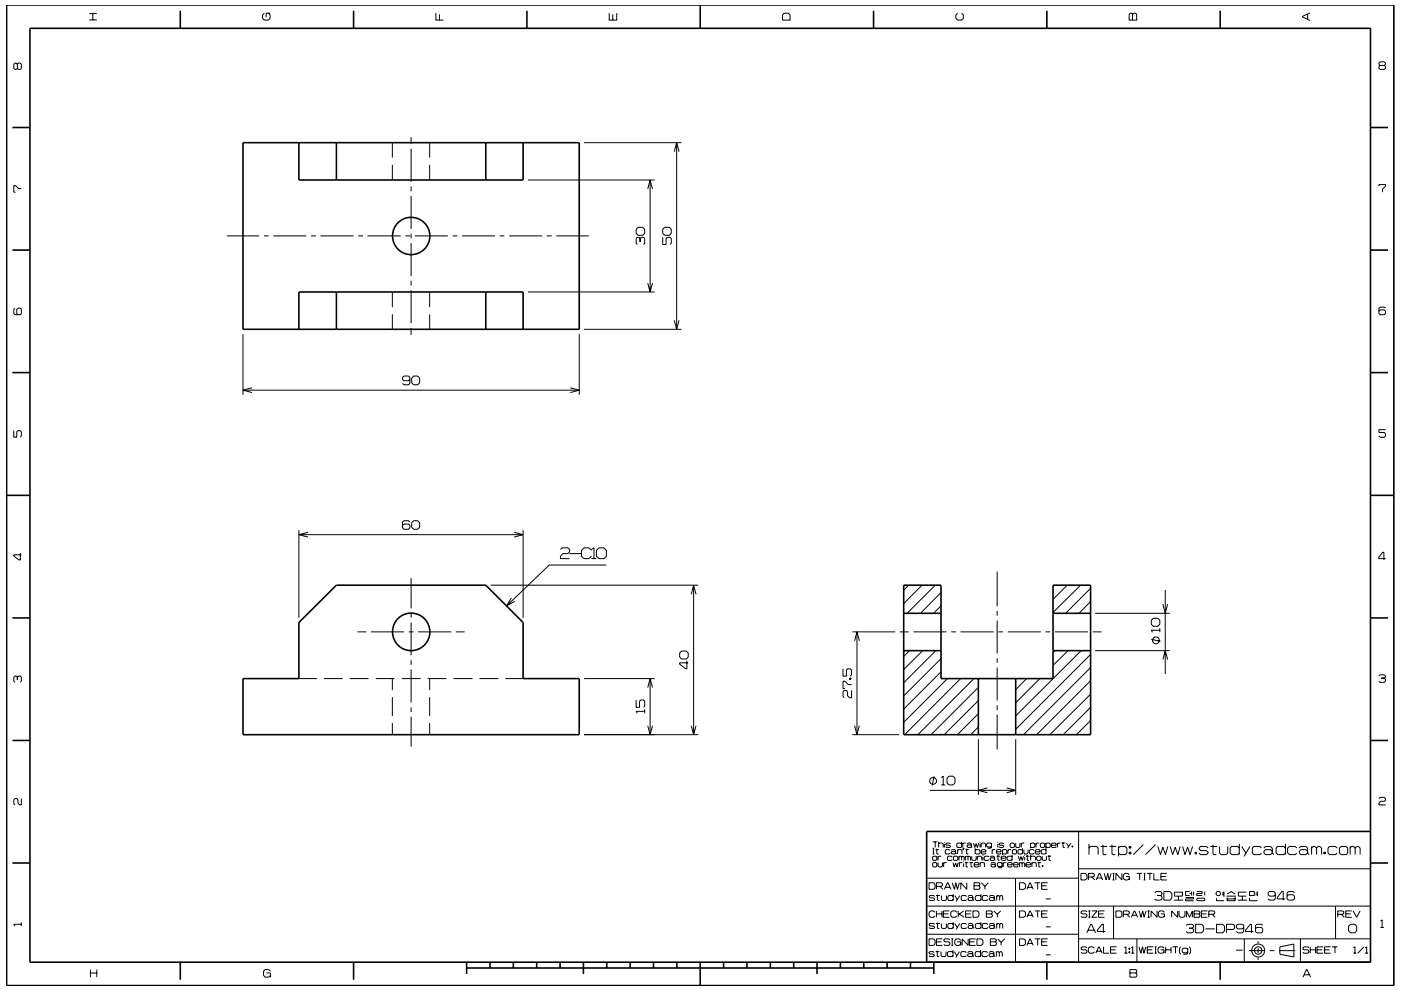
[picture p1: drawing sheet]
<svg xmlns="http://www.w3.org/2000/svg" width="297mm" height="210mm" viewBox="0 0 297 210" stroke-linecap="round" stroke-linejoin="round" font-family="sans-serif">
<g fill="none" stroke="#000" stroke-width=".21">
<path d="M3.7 13.6l-.3-.2h-.2l-.3 .2v.9l.3 .2 .5-.2M3.7 13.6l.2-.2h.4l.2 .2v.9l-.2 .2h-.4l-.2-.2M3.7 13.6v.9M18.9 4.2h1.6M18.9 2.9h1.6M19.7 2.9v1.3M56 2.8l-.3 .4v.7l.3 .4h.9l.4-.4v-.7l-.4-.4M57.3 2.8h-.9v.9M92.4 2.8v1.5h1.6M93.2 3v1.3M129.2 2.8v1.5h1.6v-1.5M129.9 3v1.3"/>
<path d="M166.3 2.8h.8l.4 .4v1.1h-1.6v-1.1zM203 2.8l-.4 .4v.7l.4 .4h.9l.4-.4v-.7l-.4-.4M239.6 2.8h.3l.2 .2 .3-.2h.3l.3 .2v1.3h-1.6v-1.3zM240.1 3v1.3M277.2 3v1.1M277.7 2.7l-1.6 .8v.1l1.6 .8M292.6 13.9l-.2-.3v-.2l.2-.3h.9l.2 .3v.2l-.2 .3M292.6 13.9l-.2 .2v.4l.2 .2h.9l.2-.2v-.4l-.2-.2M292.6 13.9h.9M83.2 30.3v3.1M83.2 35v3.2M87.2 29.1v1.5"/>
<path d="M87.2 31.6v7M87.2 39.5v1.1M91.1 30.3v3.1M91.1 35v3.2M111.9 38.2h26.9M123.8 30.3h20.7M137.8 38.2v23.7M143 32.2l.5-1.9 .5 1.9M143.5 30.3v39.5M292.4 39.5v-.3h1.3v.3l-.6 .6v.7M4.5 40h-.6l-.6-.6h-.4v1.4h.4M48.1 50h6.9"/>
<path d="M56 50h.9M58 50h6.9M66 50h1M67.9 50h7.1M75.9 50h1.1M77.9 50h7.1M85.9 50h1.1M87.2 41.6v7M87.2 49.6v.9M87.2 51.6v6.9M87.2 59.6v.9M88 50h7"/>
<path d="M96 50h.9M98 50h6.9M106 50h.9M107.9 50h7M115.9 50h1.1M117.9 50h6.9M135.3 48.2h1l.4 .4v.9l-.4 .4h-1l-.4-.4v-.9zM135.7 50.6l-.3-.3h-.3l-.2 .3v1l.2 .3M135.7 50.6l.3-.3h.4l.3 .3v1l-.3 .3M135.7 50.6v.7M137.3 40.1l.5-1.9 .5 1.9M140.5 50.3v1.6h.7v-1.3l.3-.3h.6l.2 .3v1l-.2 .3"/>
<path d="M140.9 48.2h1l.4 .4v.9l-.4 .4h-1l-.4-.4v-.9zM3.2 65.4l-.3 .2v.9l.3 .3h1.1l.2-.3v-.9l-.2-.2h-.5l-.2 .2v.9l.2 .3M51.5 70.9v12.8M83.2 61.9v3.2M83.2 66.7v3.1M87.2 61.5v7M87.2 69.6v1.4M87.7 79.8h.9l.4 .4v1l-.4 .4h-.9l-.4-.4v-1zM91.1 61.9v3.2M91.1 66.7v3.1M111.9 61.9h26.9M122.8 70.9v12.8"/>
<path d="M123.8 69.8h20.7M137.3 60l.5 1.9 .5-1.9M143 67.9l.5 1.9 .5-1.9M293.7 65.4l-.2-.3h-.9l-.2 .3v1.1l.2 .3h.9l.2-.3v-.5l-.2-.3h-.9l-.2 .3M2.9 91.3v1.4h.7v-1.1l.2-.3h.5l.2 .3v.9l-.2 .2M51.5 82.8h71.3M53.4 82.3l-1.9 .5 1.9 .5M86.9 80.5l-.3 .3h-1l-.3-.3v-.5l.3-.2h1l.3 .2v1.3l-.3 .3h-1l-.3-.3M120.9 82.3l1.9 .5-1.9 .5M293.7 91.1h-1.3v.6h1.1l.2 .3v.5l-.2 .2h-.9l-.2-.2M4.3 117.3v1.5h-.2l-1.2-.9v-.2h1.6M63.4 112.4v18.7"/>
<path d="M63.4 113.4h47.5M65.3 112.9l-1.9 .5 1.9 .5M86.9 110.7l-.3-.3h-1l-.3 .3v1.3l.3 .3h1l.3-.3v-.6l-.3-.2h-1l-.3 .2M87.3 110.9l.4-.5h.9l.4 .5v.9l-.4 .5h-.9l-.4-.5zM109 112.9l1.9 .5-1.9 .5M110.9 112.4v18.7M118.8 116.5l.4-.3h1.2l.4 .3v.6l-.4 .3h-1l-.6 .6v.5h2M120.8 117.4h2.5M125.4 116.7l-.5-.5h-1.1l-.5 .5v1.3l.5 .5h1.1l.5-.5M125.4 118.5h1M125.4 116.5l.5-.3v2.3M126.4 116.7l.6-.5h1.1l.5 .5v1.3l-.5 .5h-1.1l-.6-.5z"/>
<path d="M128.6 119.8h-12.1l-9.1 8.7M293.8 118.5h-1.5v-.3l.9-1.1h.2v1.6M75.8 134h1.9M78.7 134h6.9M86.7 134h1M87.2 122.6v6.4M87.2 130v1M87.2 132v7M88.6 134h7.1M96.6 134h1.9M104 124.1h44M108.4 126.8l-1 1.7 1.7-1"/>
<path d="M144.5 138.1h1l.4 .4v.9l-.4 .4h-1l-.4-.4v-.9zM146.6 126.1l.5-2 .5 2M147.1 124.1v31.7M180.7 134h9.1M181.2 135.9l.5-1.9 .5 1.9M181.7 134v21.8M190.8 134h1.9M192.7 124.1l-1.1 1.1M192.8 138l-1.2 1.2M193.7 134h7M195.5 124.1l-3.9 3.9M195.6 138l-4 4"/>
<path d="M198.3 124.1l-6 6M198.4 138l-6.8 6.8M199.5 128.5l-1.5 1.6M199.5 125.7l-4.3 4.4M199.5 139.7l-7.9 7.9M201.7 134h1M203.7 134h7M211.4 121.2v7.4M211.4 129.6v1M211.4 131.6v7M211.4 139.6v1M211.7 134h1"/>
<path d="M213.7 134h7M221.7 134h1M223.5 124.1l-.2 .2M223.6 138l-.3 .3M223.7 134h7M226.3 124.1l-3 3M226.4 138l-3.1 3.1M229.1 124.1l-5.8 5.8M229.2 138l-13.9 13.8M231.2 127.6l-2.4 2.5M231.2 124.8l-5.3 5.3M231.2 138.8l-15.9 15.9"/>
<path d="M231.7 134h1.8M232.2 138h15.8M232.2 130.1h15.8M244.1 131.6l.4-.5h1l.4 .5v.8l-.4 .4h-1l-.4-.4zM244.1 135.6l2 .4M244.4 135.5h.1M245.9 133.7h-1.8l.2 .4M245.9 133.3v.8M246.5 128.1l.6 2 .5-2M246.5 139.9l.6-1.9 .5 1.9M247.1 125.1v17.9M3.7 143.6l-.3-.2h-.2l-.3 .2v.9l.3 .2"/>
<path d="M3.7 143.6l.2-.2h.4l.2 .2v.9l-.2 .2M3.7 143.6v.6M63.4 143.9h3.8M68.7 143.9h3.9M74.2 143.9h3.9M79.7 143.9h4M83.2 143.9v2.5M83.2 147.9v4M83.2 153.4v2.4M85.2 143.9h4M87.2 140v1M87.2 142v7"/>
<path d="M87.2 150v1M87.2 152v6.4M90.7 143.9h4M91.1 143.9v2.5M91.1 147.9v4M91.1 153.4v2.4M96.1 143.9h4.1M101.6 143.9h4.1M107.1 143.9h3.8M123.8 155.8h24.2M123.8 143.9h15M134.9 148.5v1.5h.7v-1.2l.2-.3h.6l.3 .3v1l-.3 .2"/>
<path d="M136.7 150.4v.9M136.7 150.9h-1.8l.2 .4M137.3 153.9l.5 1.9 .5-1.9M137.3 145.8l.5-1.9 .5 1.9M137.8 143.9v11.9M145.6 140.2v1.7h-.2l-1.3-1v-.3h1.8M146.6 153.9l.5 1.9 .5-1.9M178.7 141.9v1.5h.8v-1.2l.2-.3h.6l.2 .3v.9l-.2 .3M180.1 143.8h.3v.3h-.3zM180.1 144h.3M180.5 146.4v1.6h-.4l-.4-.4v-.9l-.3-.3h-.4l-.3 .3v1l.3 .3M180.5 145.2h-.7l-.6-.7h-.5v1.5h.5"/>
<path d="M180.7 155.8h9.9M181.2 153.9l.5 1.9 .5-1.9M199.5 142.5l-7.9 7.9M200.9 143.9l-9.3 9.3M203.7 143.9l-11.9 11.9M206.5 143.9l-11.9 11.9M207.4 148.6l-7.2 7.2M207.4 145.8l-10 10M207.4 154.2l-1.6 1.6M207.4 151.4l-4.4 4.4M207.4 156.8v11.8M211.4 141.6v7"/>
<path d="M211.4 149.6v1M211.4 151.6v7.4M215.3 156.8v11.8M217.7 143.9l-2.4 2.4M220.5 143.9l-5.2 5.2M231.2 155.6l-.2 .2M231.2 152.8l-3 3M231.2 144.4l-11.4 11.4M231.2 141.6l-14.2 14.2M231.2 150l-5.8 5.8M231.2 147.2l-8.6 8.6M292.4 143.4l.2-.3h.9l.2 .3v.2l-.2 .2"/>
<path d="M292.9 143.8h.6M293.5 143.8l.2 .3v.4l-.2 .2h-.9l-.2-.2M4.5 169.4v1.3h-.3l-.4-.4v-.7l-.2-.2h-.4l-.3 .2v.9l.3 .2M197.1 167.6h18.2M197.2 165.9v.1M197.7 178.6h1M197.7 179.9h.4M197.9 179.9v1.2M198 164.6l-.3 2M198.3 178.6v1.1M198.6 180v1.1h.4M199 179l.2-.2h.6l.2 .2v.7"/>
<path d="M199 178.6v1.1M199.6 164.9l.4-.3v1.9M199.6 166.5h.8M200.2 178.6v.1M200.2 179v.7M200.8 165.1l.4-.5h.9l.4 .5v1l-.4 .4h-.9l-.4-.4zM201.5 179l-.2-.2h-.6l-.2 .3 .2 .2h.6l.2 .3-.2 .1h-.6l-.2-.1M203.9 179l-.2-.2h-.7l-.1 .2v.6l.1 .1h.7l.2-.1M203.9 178.6v1.1M204.1 178.8v.9M204.2 179.9h.2l-.2 .4zM204.3 179.9l-.1 .4"/>
<path d="M204.8 178.8h-.5l-.2 .2M204.9 180v1.1h.4M205 179l.2-.2h.6l.2 .2v.6M206 179.4l-.2-.2h-.6l-.2 .2 .2 .3h.6l.2-.1M206 179.6l.1 .1M206.4 178.8l.3 .9 .3-.8 .2 .8 .3-.9M206.8 179.9v1.2M207.8 178.6v.1M207.8 179v.7M208 179l.2-.2h.5l.3 .2v.7M208 178.8v.9M209.3 167.1l-1.9 .5 1.9 .5"/>
<path d="M210.2 179l-.2-.2h-.6l-.2 .2v.4l.2 .3h.6l.2-.3M210.2 178.8v.9l-.2 .2h-.6M211.5 178.6v.1M211.5 179v.7M212.8 179l-.2-.2h-.6l-.2 .3 .2 .2h.6l.2 .3-.2 .1h-.6l-.2-.1M213.4 167.1l1.9 .5-1.9 .5M214.3 178.8h.6l.2 .2v.6l-.2 .1h-.6l-.1-.1v-.6zM215.3 178.8v.8l.2 .1h.6l.1-.1v-.8M216.5 178.8v.9M216.8 179.9v1.2M217.2 178.8h-.5l-.2 .2M218.5 179l.2-.2h.5l.2 .2v.6l-.2 .1h-.5l-.2-.1"/>
<path d="M218.5 178.8v1.1M219.7 178.8v.9M220.3 178.8h-.5l-.1 .2M220.6 179l.2-.2h.5l.2 .2v.6l-.2 .1h-.5l-.2-.1zM221.7 179l.3-.2h.5l.2 .2v.6l-.2 .1h-.5l-.3-.1M221.7 178.8v1.1M221.8 179.9v1.2M222.9 179.3h1l-.1-.5h-.7l-.2 .2v.6l.2 .1h.7l.1-.1M224.2 178.8v.9M224.8 178.8h-.4l-.2 .2M225.1 178.8h.7M225.4 178.6v1.1h.4"/>
<path d="M226.1 178.8l.5 .8M227 178.8l-.6 1.1M227.3 179.4h.2v.3h-.2zM227.4 179.4v.3M228.7 176.4v27.7M230.9 179.9l.3-.4h1.3l.3 .4v1.4M230.9 179v2.3M233.3 179.5h1.4M233.8 179.2v1.9l.2 .2h.6M235.2 179.5h1.4M235.8 179.2v1.9l.2 .2h.5M237.1 179.9l.4-.4h1l.4 .4v1l-.4 .4h-1l-.4-.4"/>
<path d="M237.1 179.5v2.1M239.4 179.5h.4v.4h-.4zM239.6 179.5v.4M242.4 179.2l-2.1 2.1M245 179.2l-2.1 2.1M245.5 179.5l.5 1.8 .5-1.6 .6 1.6 .5-1.8M248.1 179.5l.5 1.8 .6-1.6 .5 1.6 .5-1.8M250.7 179.5l.5 1.8 .6-1.6 .5 1.6 .6-1.8M256.2 179.9l-.4-.4h-1.2l-.4 .4 .4 .5h1.2l.4 .5-.4 .4h-1.2l-.4-.4M256.6 179.5h1.5M257.2 179.2v1.9l.1 .2h.6M258.6 179.5v1.4l.3 .4h1.1l.3-.4v-1.4"/>
<path d="M262.8 179.9l-.4-.4h-1.2l-.4 .4v1l.4 .4h1.2l.4-.4M262.8 179v2.3M263.3 179.5l.9 1.4M265 179.5l-1.2 2.1M267.5 179.9l-.4-.4h-1.2l-.4 .4v1l.4 .4h1.2l.4-.4M268 179.9l.3-.4h1.1l.3 .4v1M272.5 179.9l-.3-.4h-1.3l-.3 .4v1l.3 .4h1.3l.3-.4M272.5 179v2.3M274.9 179.9l-.3-.4h-1.2l-.4 .4v1l.4 .4h1.2l.3-.4M275.5 179.9l.3-.4h1.1l.3 .4v1M278.1 179.9l.3-.4h.4l.3 .4M278.1 179.5v1.8"/>
<path d="M279.1 179.9l.4-.4h.3l.4 .4v1.4M279.1 179.9v1.4M283.5 179.9l-.4-.4h-1.2l-.3 .4v1l.3 .4h1.2l.4-.4M284 179.9l.3-.4h1.1l.3 .4v1l-.3 .4h-1.1l-.3-.4zM286.3 179.9l.3-.4h.3l.4 .4M286.3 179.5v1.8M287.3 179.9l.4-.4h.3l.4 .4v1.4M287.3 179.9v1.4M292.4 169.4l.2-.3h.9l.2 .3v.3l-.2 .3h-.8l-.3 .3v.4h1.3M4.5 195.7v.7M4.5 196h-1.6l.3 .4M196.5 198.2h32.2"/>
<path d="M196.5 192.2h94.1M196.6 186.3h32.1M197 199.1h.9l.3 .4v.7l-.3 .3h-.9zM197 187.2h.9l.3 .4v.7l-.3 .3h-.9zM197.7 181.1h.4M197.7 181.8l.2-.2h.6l.1 .2v.5l-.1 .2h-.6l-.2-.2zM197.7 183.1l.2-.1h.6l.1 .1v.6l-.1 .2h-.6l-.2-.2zM198.2 190.2l-.2-.3h-.8l-.2 .3 .2 .3h.8l.2 .3-.2 .2h-.8l-.2-.2M198.2 196.1l-.2-.2h-.8l-.2 .2 .2 .3h.8l.2 .2-.2 .3h-.8l-.2-.2M198.2 193.5l-.2-.3h-.7l-.3 .3v.8l.3 .3h.7l.2-.3M198.3 180.2h.8M198.5 189.9h.8"/>
<path d="M198.5 195.9h.8M198.5 188h1.1l.2-.2v-.4l-.2-.2h-1.1v1.4M198.5 199.8h1.1M198.5 193.2v1.4M198.5 193.8h1.2M198.7 189.7v1.2l.5 .1M198.7 195.7v1.1l.5 .1M198.9 183v.7l.2 .2h.5l.2-.2v-.7M198.9 181.6v.9M199.3 188l.6 .6M199.6 181.6h-.5l-.2 .2M199.6 189.9v.9l.2 .2h.6l.3-.2v-.9"/>
<path d="M199.6 195.9v.8l.2 .2h.6l.3-.2v-.8M199.7 193.2v1.4M199.8 199.1h-1.3v1.4h1.3M200 193.8h1.1M200.1 183v.9M200.2 188.6l.7-1.4h.1l.6 1.4M200.4 188.2h1M200.7 183h-.5l-.1 .1M201.3 193.2h-1.3v1.4h1.3M201.4 199.3l-.2-.2h-.9l-.2 .5 .2 .2h.9l.2 .2v.3l-.2 .2h-.9l-.2-.2M201.4 180.4l-.1-.2h-.7l-.2 .2v.5l.2 .2h.7l.1-.2M201.7 180.4l.2-.2h.5l.2 .2v.5"/>
<path d="M201.7 199.1h.4M201.9 199.1v1.4M201.9 187.2l.5 1.4 .2-1.4 .4 1.4 .4-1.4M201.9 181.8l-.2-.2h-.7l-.1 .2v.5l.1 .2h.7l.2-.2M202.1 183l.2 .9 .3-.9 .3 .9 .3-.9M202.1 190.2l-.2-.3h-.7l-.2 .3v.6l.2 .2h.7l.2-.2M202.1 196.1l-.2-.2h-.7l-.2 .2v.6l.2 .2h.7l.2-.2M202.1 189.6v1.4M202.1 195.6v1.3M202.1 181.8l.2-.2h.6l.2 .2v.5l-.2 .2h-.6l-.2-.2zM202.4 189.9l.5 .9M202.4 195.9l.5 .8"/>
<path d="M202.6 180.8l-.2-.2h-.5l-.2 .2 .2 .3h.5l.2-.2M202.6 180.9l.2 .2M202.9 193.5l-.3-.3h-.7l-.3 .3v.8l.3 .3h.7l.3-.3M202.9 199.8h.8v.7M203 180.4l.2-.2h.6l.2 .2v.7M203 180.2v.9M203.2 193.2v1.4M203.3 181.8l.2-.2 .4 .2M203.3 181.6v.9M203.4 193.8l1 .8M203.4 183v.9M203.5 189.9l-.8 1.3"/>
<path d="M203.5 195.9l-.8 1.2M203.7 199.5l-.3-.4h-.7l-.3 .4v.7l.3 .3h.7l.3-.3M203.9 181.8v.7M203.9 181.8l.1-.2 .4 .2v.7M204 183h-.4l-.2 .1M204.3 182.7v.2M204.3 183.1v.8M204.3 193.2l-1.1 .8M204.6 183h.7M204.7 180.2h.7M204.7 181.6v.9M204.7 181.8l.1-.2 .4 .2"/>
<path d="M204.7 193.8h1.1M204.8 182.8v1l.4 .1M204.9 190.2l-.2-.3h-.7l-.2 .3v.6l.2 .2h.7l.2-.2M204.9 196.1l-.2-.2h-.7l-.2 .2v.6l.2 .2h.7l.2-.2M205 187.2v1.4l-1.3-1.4v1.4M205.2 190.2l.2-.3h.7l.2 .3v.6M205.2 196.1l.2-.2h.7l.2 .2v.6M205.2 181.8v.7M205.2 181.8l.2-.2 .4 .2v.7M205.3 199.1v1.4l-1.3-1.4v1.4M205.6 183h.7M205.6 199.8h1"/>
<path d="M205.9 182.8v1l.3 .1M206 193.2h-1.3v1.4h1.3M206 181.6v.7l.2 .2h.6l.2-.2v-.7M206.3 193.2h1l.3 .3v.8l-.3 .3h-1zM206.3 190.6l-.2-.2h-.7l-.2 .2 .2 .4h.7l.2-.2M206.3 196.5l-.2-.2h-.7l-.2 .2 .2 .4h.7l.2-.2M206.3 190.8l.2 .2M206.3 196.7l.2 .2M206.5 187.2h1.1l.2 .2-.2 .5 .2 .2v.3l-.2 .2h-1.1zM206.5 187.9h1.1M206.5 183.4h1.1l-.2-.4h-.7l-.2 .1v.6l.2 .2h.7l.2-.2M206.8 180.4l.1-.2h.7l.2 .2v.5l-.2 .2h-.7l-.1-.2"/>
<path d="M206.8 199.1h-1.2v1.4h1.2M207.1 199.1h1l.3 .4v.7l-.3 .3h-1zM207.2 181.8l.2-.2h.5l.2 .2v.7M207.2 181.6v.9M207.8 183.1l.2-.1h.6l.1 .1v.8M207.8 183v.9M208 190.2l-.2-.3h-.8l-.2 .3v.6l.2 .2h.8l.2-.2M208 196.1l-.2-.2h-.8l-.2 .2v.6l.2 .2h.8l.2-.2M208 189.6v1.4M208 195.6v1.3M208 180.7h1v-.3l-.2-.2h-.6l-.2 .2v.5l.2 .2h.6l.2-.2M208.1 187.2l.7 .8"/>
<path d="M208.4 181.3v.2M208.4 181.8v.7M208.8 188v.6M209.1 193.2h1.1l.2 .2-.2 .4 .2 .2v.3l-.2 .3h-1.1zM209.1 193.8h1.1M209.5 190.2l-.3-.3h-.7l-.2 .3v.6l.2 .2h.7l.3-.2M209.5 196.1l-.3-.2h-.7l-.2 .2v.6l.2 .2h.7l.3-.2M209.5 187.2l-.7 .8M209.7 181.8l-.2-.2h-.7l-.1 .2v.5l.1 .2h.7l.2-.2M209.7 190.2l.3-.3h.6l.2 .3v.6M209.7 196.1l.3-.2h.6l.2 .2v.6M209.9 181.8l.2-.2h.5l.3 .2v.5"/>
<path d="M210 199.1h1l.2 .2-.2 .5 .2 .2v.3l-.2 .2h-1zM210 199.8h1M210.1 183.1l.2-.1h.5l.2 .1v.6M210.4 180.2v.9M210.7 193.2l.8 .7M210.8 190.6l-.2-.2h-.6l-.3 .2v.2l.3 .2h.6l.2-.2M210.8 196.5l-.2-.2h-.6l-.3 .2v.2l.3 .2h.6l.2-.2M210.8 190.8l.2 .2M210.8 196.7l.2 .2M210.9 182.2l-.3-.3h-.5l-.2 .3 .2 .3h.5l.3-.2M210.9 182.3l.1 .2M211 183.5l-.2-.2h-.5l-.2 .2 .2 .4h.5l.2-.2"/>
<path d="M211 183.7l.2 .2M211 180.2h-.4l-.2 .2M211.3 181.6h.7M211.3 180.7h1l-.2-.5h-.6l-.2 .2v.5l.2 .2h.6l.2-.2M211.3 190.2l.2-.3 .5 .3M211.3 189.9v1.1M211.3 195.9v1M211.3 196.1l.2-.2 .5 .2M211.5 193.9v.7M211.5 199.1l.8 .8M211.6 181.4v1l.3 .1M212 190.2l.2-.3 .4 .3v.8"/>
<path d="M212 190.2v.8M212 196.1v.8M212 196.1l.2-.2 .4 .2v.8M212.2 193.2l-.7 .7M212.3 182h1v-.2l-.2-.2h-.6l-.2 .2v.5l.2 .2h.6l.2-.2M212.3 199.9v.6M212.5 183.1l-.2-.1h-.7l-.2 .1v.5l.2 .2h.7l.2-.2M212.5 183v.9l-.2 .2h-.7M212.6 180.4l.1-.2h.6l.1 .2v.5l-.1 .2h-.6l-.1-.2M212.6 180.2v1.1M212.7 183v.9M213 199.1l-.7 .8"/>
<path d="M213.4 183h-.5l-.2 .1M213.6 183.4h1l-.1-.4h-.7l-.2 .1v.6l.2 .2h.7l.1-.2M213.7 180.2v.9M214.4 180.2h-.5l-.2 .2M214.6 181.8l-.2-.2h-.7l-.2 .2v.5l.2 .2h.7l.2-.2M214.6 181.3v1.2M214.6 180.4l.2-.2h.5l.2 .2v.5l-.2 .2h-.5l-.2-.2zM214.9 183.4h1l-.2-.4h-.6l-.2 .1v.6l.2 .2h.6l.2-.2M215.3 186.3v17.8M215.9 181.6l.3 .9 .2-.8 .3 .8 .3-.9M216.2 183v.9M216.2 183.1l.2-.1 .3 .1"/>
<path d="M216.2 199.1h.9l.3 .4v.7l-.3 .3h-.9zM216.2 187.2h.9l.3 .4v.7l-.3 .3h-.9zM216.2 193.2h.9l.3 .3v.8l-.3 .3h-.9zM216.7 183.1l.2-.1 .4 .1v.8M216.7 183.1v.8M216.8 180.4l-.2-.2h-.6l-.2 .2v.5l.2 .2h.6l.2-.2M217.1 180.2v.7l.2 .2h.5l.2-.2v-.7M217.3 181.3v.2M217.3 181.8v.7M217.5 183.4h1l-.1-.4h-.7l-.2 .1v.6l.2 .2h.7l.1-.2M217.5 181.6h.8M217.7 194.6l.7-1.4 .7 1.4"/>
<path d="M217.7 188.6l.7-1.4 .7 1.4M217.8 181.4v1l.4 .1M217.9 194.1h1M217.9 188.2h1M218.5 181.8l.2-.2h.6l.2 .2v.7M218.5 181.3v1.2M218.8 183.1l.2-.1h.5l.2 .1v.8M218.8 183v.9M219.2 180.4l-.1-.2h-.7l-.2 .2v.5l.2 .2h.7l.1-.2M219.4 199.1h1.2M219.4 193.2h1.2M219.4 187.2h1.2"/>
<path d="M219.5 180.7h1l-.2-.5h-.6l-.2 .2v.5l.2 .2h.6l.2-.2M219.8 181.8l.2-.2h.5l.2 .2v.5l-.2 .2h-.5l-.2-.2zM220 183h.7M220 187.2v1.4M220 193.2v1.4M220 199.1v1.4M220.3 182.8v1l.3 .1M220.8 199.8h1.1M220.8 193.8h1.1M220.8 187.9h1.1M221 183.6h.1v.2h-.1zM221 181.6v.7l.1 .2h.6l.2-.2v-.7"/>
<path d="M221.1 183.6v.2M221.7 196.6h1.1M221.7 190.7h1.1M221.8 180.4l-.2-.2h-.6l-.2 .2v.5l.2 .2h.6l.2-.2M222.1 199.1h-1.3v1.4h1.3M222.1 187.2h-1.3v1.4h1.3M222.1 193.2h-1.3v1.4h1.3M222.1 181.6h.8M222.4 181.4v1l.4 .1M228.7 199.1h61.9M228.7 184.3h61.9M229.2 185.2h.9l.4 .4v.7l-.4 .3h-.9z"/>
<path d="M230.4 197.9l.9-1.9h.1l.9 1.9M230.5 193.4l-.2-.2h-.9l-.2 .2 .2 .4h.9l.2 .2v.3l-.2 .3h-.9l-.2-.3M230.7 197.3h1.3M230.8 186h1l.2-.2v-.3l-.2-.3h-1v1.4M230.8 193.2h.4M230.8 194.6h.4M231 193.2v1.4M231.5 186l.6 .6M231.5 193.2h1.1l-1.1 1.4h1.1M232.4 186.6l.6-1.4h.2l.6 1.4M232.6 186.2h1M232.9 193.8h1.1"/>
<path d="M234.1 185.2l.4 1.4 .4-1.4 .3 1.4 .4-1.4M234.2 193.2h-1.3v1.4h1.3M234.4 197.6h-1.7v-.3l.9-1.3h.3v1.9M235.9 185.2h.4M235.9 186.6h.4M236.1 185.2v1.4M236.1 192.2v6.9M236.6 193.2h1l.3 .3v.8l-.3 .3h-1zM237.9 185.2v1.4l-1.3-1.4v1.4M238.2 193.9h1l.2-.2v-.3l-.2-.2h-1v1.4M238.7 185.9h.7v.7M238.9 193.9l.7 .7"/>
<path d="M239.4 180.8h.4v.3h-.4zM239.4 185.6l-.3-.4h-.6l-.3 .4v.7l.3 .3h.6l.3-.3M239.6 180.8v.3M239.9 194.6l.6-1.4 .7 1.4M240.1 194.1h.9M241 185.2h1.1M241 199.1v5M241.5 193.2l.4 1.4 .4-1.4 .3 1.4 .4-1.4M241.6 185.2v1.4M242.5 185.2h.4M242.5 186.6h.4M242.7 185.2v1.4"/>
<path d="M243.2 185.2h1.1M243.3 193.2h.5M243.3 194.6h.5M243.5 193.2v1.4M243.8 185.2v1.4M244.6 185.2v1.4h1.2M244.8 189.4l.3-.3h1l.3 .3v.2l-.3 .3M245.3 193.2v1.4l-1.2-1.4v1.4M245.4 189.9h.7M246.1 189.9l.3 .3v.5l-.3 .2h-1l-.3-.2M246.1 193.8h.8v.8M246.1 185.9h1.1"/>
<path d="M246.8 189.1h1.2l.5 .4v1l-.5 .4h-1.2zM246.9 193.5l-.4-.3h-.6l-.3 .3v.8l.3 .3h.6l.4-.3M247.4 185.2h-1.3v1.4h1.3M248.9 190.9h1.9M249 189.2h1.7v.9h-1.7zM249.7 193.2v1.4l-1.3-1.4v1.4M249.8 190.1v.8M250 193.2v1.1l.3 .3h.6l.3-.3v-1.1M251.4 190.4h1.7v.3h-1.7v.3h1.7M251.5 196.3l.3-.3h1l.3 .3v.3l-.3 .3M251.5 194.6v-1.4l.7 1.4 .6-1.4v1.4M252.1 196.9h.7"/>
<path d="M252.2 189.1h-.8v.8h.8M252.2 189.5h.4M252.6 189.1v.8M252.8 196.9l.3 .2v.5l-.3 .3h-1l-.3-.3M253.1 189.1v.8M253.1 193.2h1.1l.2 .2-.2 .4 .2 .3v.2l-.2 .3h-1.1zM253.1 193.8h1.1M253.4 180.8h.3v.3h-.3zM253.5 196h1.3l.4 .5v.9l-.4 .5h-1.3zM253.5 180.8v.3M253.7 189.1h1.2v.4h-1.2v.4h1.2M253.7 190.7l.2-.2h1.4l.1 .4-.1 .1h-1.4z"/>
<path d="M254.7 193.8h1.1M255.4 189.1v.8M255.6 197h2M256 193.2h-1.3v1.4h1.3M256.3 193.9h1l.3-.2v-.3l-.3-.2h-1v1.4M257 193.9l.6 .7M257.9 196h1.3l.4 .5v.9l-.4 .5h-1.3zM257.9 190.5v.5h1.6M258.1 189.1h.4l.3 .3v.2l-.3 .3h-.4l-.3-.3zM259.1 189.4h.4M259.1 189.8h.4M259.5 189.1v1.1"/>
<path d="M260.1 197.1h1.4l.2-.2v-.6l-.2-.3h-1.4v1.9M260.1 190.1h1.9M260.2 190.7h1.7M260.2 190.4v.6h1.7v-.6M260.2 189.6l.8-.5 .9 .5M262.4 190.9h2M263.4 190.1v.8M263.7 196.7l-.3 .3h-1l-.3-.3v-.4l.3-.3h1l.3 .3v1.3l-.3 .3h-1l-.3-.3M263.8 199.1v5M264.2 189.2h-1.6v.9h1.6M264.9 189.1h1v.8h-1zM264.9 190.5v.5h1.7"/>
<path d="M265.8 197.6h-1.7v-.3l1-1.3h.2v1.9M266.2 189.4h.4M266.2 189.8h.4M266.6 189.1v1M266.7 199.6v.5M267.7 196.3l-.2-.3h-1.1l-.2 .3v1.3l.2 .3h1.1l.2-.3v-.6l-.2-.3h-1.1l-.2 .3M269.7 180.6l-.3-.4h-1.1l-.3 .4v.3l.3 .4h1.1l.3-.4M269.7 180.9l.4 .4M270.4 189.8l-.3 .3h-1l-.2-.3v-.4l.2-.3h1l.3 .3v1.3l-.3 .2h-1l-.2-.2M272.5 190.7h-1.7v-.3l1-1.3h.3v1.8M274.4 189.4l-.2-.3h-1l-.3 .3v1.3l.3 .2h1l.2-.2v-.6l-.2-.3h-1l-.3 .3M275.7 199.1v5"/>
<path d="M277.2 180.6l-.3-.4h-1.1l-.3 .4v.3l.3 .4h1.1l.3-.4M277.2 180.9l.4 .4M280.7 180.8h.3v.3h-.3zM280.9 180.8v.3M283.2 192.2v6.9M283.6 193.9h1.1l.2-.2v-.3l-.2-.2h-1.1v1.4M284.4 193.9l.6 .7M285.3 193.8h1.1M285.9 196.5l.5-.5h.8l.5 .5v.9l-.5 .5h-.8l-.5-.5zM286.6 193.2h-1.3v1.4h1.3M286.9 193.2l.8 1.4 .7-1.4M292.7 195.4l.3-.3v1.6"/>
<path d="M292.7 196.7h.7M19.2 206.4h1.3M19.2 205.7v1.6M20.5 205.7v1.6M56.5 206.4h.9v.9M57.4 206l-.4-.4h-.8l-.3 .4v.9l.3 .4h.8l.4-.4M198.1 202l-.2-.2h-.8l-.2 .2 .2 .3h.8l.2 .3-.2 .3h-.8l-.2-.2M198.4 201.8h.8M198.7 201.6v1.2l.4 .1M199.5 201.8v.9l.2 .2h.7l.2-.2v-.9M201.7 200.5h.4M202.1 202l-.3-.2h-.7l-.2 .2v.7l.2 .2h.7l.3-.2"/>
<path d="M202.1 201.5v1.4M202.3 201.8l.6 .9M203.4 201.8l-.8 1.3M204.9 202l-.3-.2h-.7l-.2 .2v.7l.2 .2h.7l.3-.2M205.1 202.1l.3-.3h.6l.2 .3v.6M206.2 202.5l-.2-.2h-.6l-.3 .2v.2l.3 .2h.6l.2-.2M206.2 202.7l.3 .2M207.9 202.1l-.2-.3h-.7l-.2 .3v.6l.2 .2h.7l.2-.2M207.9 201.5v1.4M209.4 202.1l-.2-.3h-.8l-.2 .3v.6l.2 .2h.8l.2-.2M209.7 202.1l.2-.3h.6l.2 .3v.6M210.7 202.5l-.2-.2h-.6l-.2 .2 .2 .4h.6l.2-.2"/>
<path d="M210.7 202.7l.2 .2M211.2 201.8v1.1M211.2 202.1l.2-.3 .5 .3M211.9 202.1l.2-.3 .4 .3v.8M211.9 202.1v.8M217.7 200.5l.7-1.4 .7 1.4M217.9 200.1h1M221.7 202.5h1.1M230.5 201l-.2-.2h-.9l-.2 .4 .2 .3h.9l.2 .2v.3l-.2 .2h-.9l-.2-.2M232 201.1l-.3-.3h-.6l-.3 .3v.8l.3 .3h.6l.3-.3M232.3 202.2l.7-1.4 .7 1.4M232.5 201.8h1"/>
<path d="M234 200.8v1.4h1.2M235.5 201.5h1M236.7 200.8h-1.2v1.4h1.2M238.4 202.2h.7M238.4 201l.3-.2v1.4M239.3 201.1h.3v.2h-.3zM239.3 201.9h.3v.2h-.3zM239.4 201.1v.2M239.4 201.9v.2M239.6 205.6h1.2l.2 .3-.2 .5 .2 .2v.4l-.2 .3h-1.2zM239.6 206.4h1.2M239.9 202.2h.6"/>
<path d="M239.9 201l.3-.2v1.4M241.5 200.8l.4 1.4 .3-1.4 .3 1.4 .4-1.4M243.2 201.5h1.1M244.5 200.8h-1.3v1.4h1.3M244.8 200.8h.4M244.8 202.2h.4M245 200.8v1.4M246.1 201.5h.7v.7M246.8 201.1l-.3-.3h-.6l-.4 .3v.8l.4 .3h.6l.3-.3M247.1 201.5h1.2M247.1 200.8v1.4M248.3 200.8v1.4"/>
<path d="M248.6 200.8h1.2M249.2 200.8v1.4M250.4 200.8a1.09 1.09 0 0 0 0 1.6M251.8 201.3l-.2-.2h-.7l-.2 .2v.6l.2 .2h.7l.2-.2M251.8 201.1v1.1l-.2 .2h-.7M252.1 200.8a1.1 1.1 0 0 1 0 1.6M262 201.5h1.5M264.8 201.6h3.4M266.7 201.1v1M266.7 203.1v.5M269.2 201.6h1M271.2 201.6h3.4"/>
<path d="M274.3 203l-2.9-.6v-1.6l2.9-.6v2.8M276.3 207.3l.7-1.6h.1l.8 1.6M276.5 206.8h1.1M277.5 201l-.2-.2h-.9l-.2 .4 .2 .3h.9l.2 .2v.3l-.2 .2h-.9l-.2-.2M277.8 201.5h1.1M277.8 200.8v1.4M278.9 200.8v1.4M279.2 201.5h1.1M280.5 200.8h-1.3v1.4h1.3M280.8 201.5h1.1M282.1 200.8h-1.3v1.4h1.3M282.4 200.8h1.1"/>
<path d="M283 200.8v1.4M286.9 202.2h.7M286.9 201l.4-.2v1.4M289.1 200.9l-1.2 1.3M289.4 202.2h.7M289.4 201l.4-.2v1.4"/>
<circle cx="245.1" cy="135.8" r=".74"/>
<circle cx="197.8" cy="165.6" r=".71"/>
<circle cx="266.8" cy="201.6" r="1.38"/>
<circle cx="266.8" cy="201.6" r=".79"/>
</g>
<g fill="none" stroke="#000" stroke-width=".34">
<path d="M1.4 1.1h294.1v207.9h-294.1zM6.4 6h284.2v198.1h-284.3zM38.2 2.3v3.7M75 2.3v3.7M111.7 2.3v3.7M148.5 1.1v4.9M185.2 2.3v3.7M222 2.3v3.7M258.7 2.3v3.7M2.6 27h3.7M51.5 30.3h71.3v39.5h-71.3zM63.4 30.3v7.9h47.5v-7.9"/>
<path d="M71.3 30.3v7.9M103 30.3v7.9M290.6 27h3.7M2.6 53h3.7M290.6 53h3.7M2.6 79h3.7M63.4 69.8v-7.9h47.5v7.9M71.3 61.9v7.9M103 61.9v7.9M290.6 79h3.7M1.4 105.1h4.9M290.6 105.1h4.9"/>
<path d="M2.6 131.1h3.7M63.4 132l7.9-7.9h31.7l7.9 7.9v11.9h11.9v11.9h-71.3v-11.9h11.9zM191.6 124.1h7.9v19.8h23.8v-19.8h7.9v31.7h-39.6zM191.6 138h7.9M191.6 130.1h7.9M223.3 138h7.9M223.3 130.1h7.9M290.6 131.1h3.7M2.6 157.1h3.7M207.4 143.9v11.9M215.3 143.9v11.9M290.6 157.1h3.7"/>
<path d="M290.6 176.4h-94.1v27.7M2.6 183h3.7M290.6 183h3.7M38.2 204.1v3.7M75 204.1v3.7M98.9 205.3h99.1M98.9 204.1v2.5M103.9 204.1v1.2M108.8 204.1v1.2M113.8 204.1v1.2M118.7 204.1v1.2M123.7 204.1v2.5"/>
<path d="M128.6 204.1v1.2M133.6 204.1v1.2M138.6 204.1v1.2M143.5 204.1v1.2M148.5 204.1v4.9M153.4 204.1v1.2M158.4 204.1v1.2M163.3 204.1v1.2M168.3 204.1v1.2M173.2 204.1v2.5M178.2 204.1v1.2M183.1 204.1v1.2"/>
<path d="M188.1 204.1v1.2M193 204.1v1.2M198 204.1v2.5M222 204.1v3.7M258.7 204.1v3.7"/>
<circle cx="87.2" cy="50.1" r="4"/>
<circle cx="87.2" cy="134" r="4"/>
</g>
</svg>
